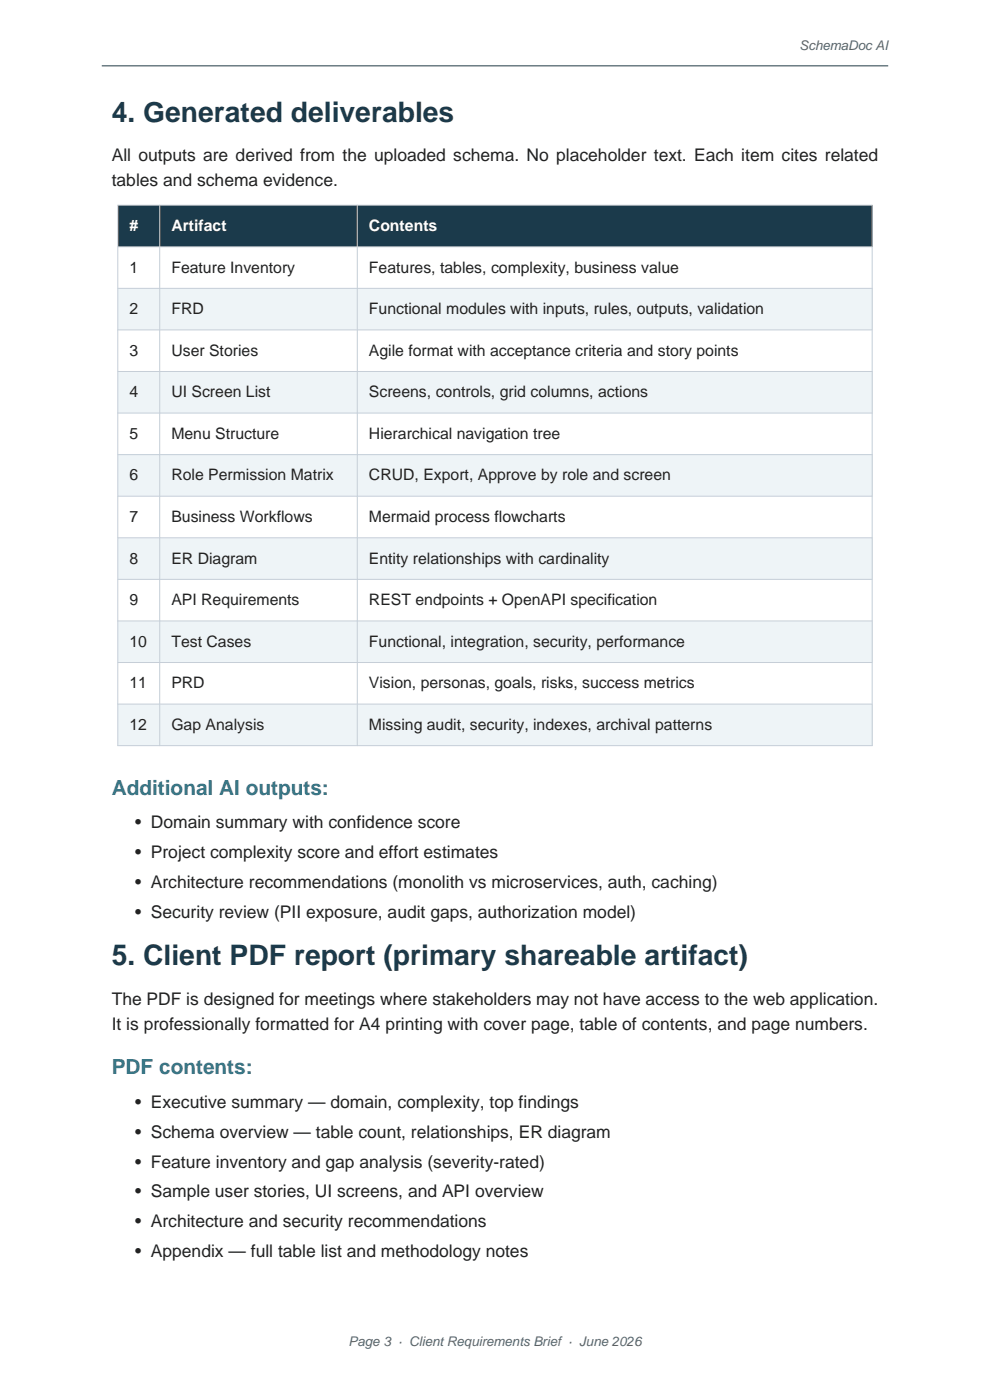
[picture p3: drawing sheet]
<svg xmlns="http://www.w3.org/2000/svg" width="210mm" height="297mm" viewBox="0 0 210 297" stroke-linecap="round" stroke-linejoin="round" font-family="sans-serif">
<defs><g id="words">
<g font-size="6" fill="#1b3a4b">
<text x="23.7" y="25.9">4. Generated deliverables</text>
<text x="23.7" y="204.8">5. Client PDF report (primary shareable artifact)</text>
</g>
<g font-size="4.4" fill="#2a7b8c">
<text x="23.7" y="168.7">Additional AI outputs:</text>
<text x="23.7" y="227.9">PDF contents:</text>
</g>
<g font-size="3.7" fill="#222">
<text x="23.7" y="34.2">All outputs are derived from the uploaded schema. No placeholder text. Each item cites related</text>
<text x="23.7" y="39.5">tables and schema evidence.</text>
<text x="28.6" y="175.7">• Domain summary with confidence score</text>
<text x="28.6" y="182.1">• Project complexity score and effort estimates</text>
<text x="28.6" y="188.4">• Architecture recommendations (monolith vs microservices, auth, caching)</text>
<text x="28.6" y="194.8">• Security review (PII exposure, audit gaps, authorization model)</text>
<text x="23.7" y="213.1">The PDF is designed for meetings where stakeholders may not have access to the web application.</text>
<text x="23.7" y="218.4">It is professionally formatted for A4 printing with cover page, table of contents, and page numbers.</text>
<text x="28.6" y="235">• Executive summary — domain, complexity, top findings</text>
<text x="28.6" y="241.3">• Schema overview — table count, relationships, ER diagram</text>
<text x="28.6" y="247.7">• Feature inventory and gap analysis (severity-rated)</text>
<text x="28.6" y="254">• Sample user stories, UI screens, and API overview</text>
<text x="28.6" y="260.4">• Architecture and security recommendations</text>
<text x="28.6" y="266.7">• Appendix — full table list and methodology notes</text>
</g>
<g font-size="3.4" fill="#fff">
<text x="27.5" y="49">#</text>
<text x="36.3" y="49">Artifact</text>
<text x="78.3" y="49">Contents</text>
</g>
<g font-size="3.4" fill="#222">
<text x="27.5" y="57.8">1</text>
<text x="36.3" y="57.8">Feature Inventory</text>
<text x="78.3" y="57.8">Features, tables, complexity, business value</text>
<text x="27.5" y="66.6">2</text>
<text x="36.3" y="66.6">FRD</text>
<text x="78.3" y="66.6">Functional modules with inputs, rules, outputs, validation</text>
<text x="27.5" y="75.5">3</text>
<text x="36.3" y="75.5">User Stories</text>
<text x="78.3" y="75.5">Agile format with acceptance criteria and story points</text>
<text x="27.5" y="84.3">4</text>
<text x="36.3" y="84.3">UI Screen List</text>
<text x="78.3" y="84.3">Screens, controls, grid columns, actions</text>
<text x="27.5" y="93.1">5</text>
<text x="36.3" y="93.1">Menu Structure</text>
<text x="78.3" y="93.1">Hierarchical navigation tree</text>
<text x="27.5" y="101.9">6</text>
<text x="36.3" y="101.9">Role Permission Matrix</text>
<text x="78.3" y="101.9">CRUD, Export, Approve by role and screen</text>
<text x="27.5" y="110.7">7</text>
<text x="36.3" y="110.7">Business Workflows</text>
<text x="78.3" y="110.7">Mermaid process flowcharts</text>
<text x="27.5" y="119.6">8</text>
<text x="36.3" y="119.6">ER Diagram</text>
<text x="78.3" y="119.6">Entity relationships with cardinality</text>
<text x="27.5" y="128.4">9</text>
<text x="36.3" y="128.4">API Requirements</text>
<text x="78.3" y="128.4">REST endpoints + OpenAPI specification</text>
<text x="27.5" y="137.2">10</text>
<text x="36.3" y="137.2">Test Cases</text>
<text x="78.3" y="137.2">Functional, integration, security, performance</text>
<text x="27.5" y="146">11</text>
<text x="36.3" y="146">PRD</text>
<text x="78.3" y="146">Vision, personas, goals, risks, success metrics</text>
<text x="27.5" y="154.8">12</text>
<text x="36.3" y="154.8">Gap Analysis</text>
<text x="78.3" y="154.8">Missing audit, security, indexes, archival patterns</text>
</g>
<g font-size="2.8" fill="#5b6470">
<text x="169.6" y="10.7">SchemaDoc AI</text>
<text x="73.9" y="285.6">Page 3 · Client Requirements Brief · June 2026</text>
</g>
</g></defs>
<path d="M21.6 14h166.8" fill="none" stroke="#1b3a4b" stroke-width=".21"/>
<path d="M25 43.5h160v8.9h-160z" fill-rule="evenodd" fill="#1b3a4b"/>
<path d="M25 52.4h160v105.8h-160z" fill-rule="evenodd" fill="#eef4f7"/>
<path d="M25 52.4h160v8.8h-160z" fill-rule="evenodd" fill="#fff"/>
<path d="M25 61.2h160v8.8h-160z" fill-rule="evenodd" fill="#eef4f7"/>
<path d="M25 70h160v8.8h-160z" fill-rule="evenodd" fill="#fff"/>
<path d="M25 78.8h160v8.8h-160z" fill-rule="evenodd" fill="#eef4f7"/>
<path d="M25 87.6h160v8.8h-160z" fill-rule="evenodd" fill="#fff"/>
<path d="M25 96.4h160v8.9h-160z" fill-rule="evenodd" fill="#eef4f7"/>
<path d="M25 105.3h160v8.8h-160z" fill-rule="evenodd" fill="#fff"/>
<path d="M25 114.1h160v8.8h-160z" fill-rule="evenodd" fill="#eef4f7"/>
<path d="M25 122.9h160v8.8h-160z" fill-rule="evenodd" fill="#fff"/>
<path d="M25 131.7h160v8.8h-160z" fill-rule="evenodd" fill="#eef4f7"/>
<path d="M25 140.5h160v8.9h-160z" fill-rule="evenodd" fill="#fff"/>
<path d="M25 149.4h160v8.8h-160z" fill-rule="evenodd" fill="#eef4f7"/>
<g fill="none" stroke="#c5ced8" stroke-width=".21">
<path d="M25 43.5h160v114.7h-160zM25 52.4h160M33.9 43.5v114.7M75.8 43.5v114.7M25 61.2h160M25 70h160M25 78.8h160M25 87.6h160M25 96.4h160M25 105.3h160M25 114.1h160M25 122.9h160"/>
<path d="M25 131.7h160M25 140.5h160M25 149.4h160"/>
</g>
<use href="#words"/>
</svg>
